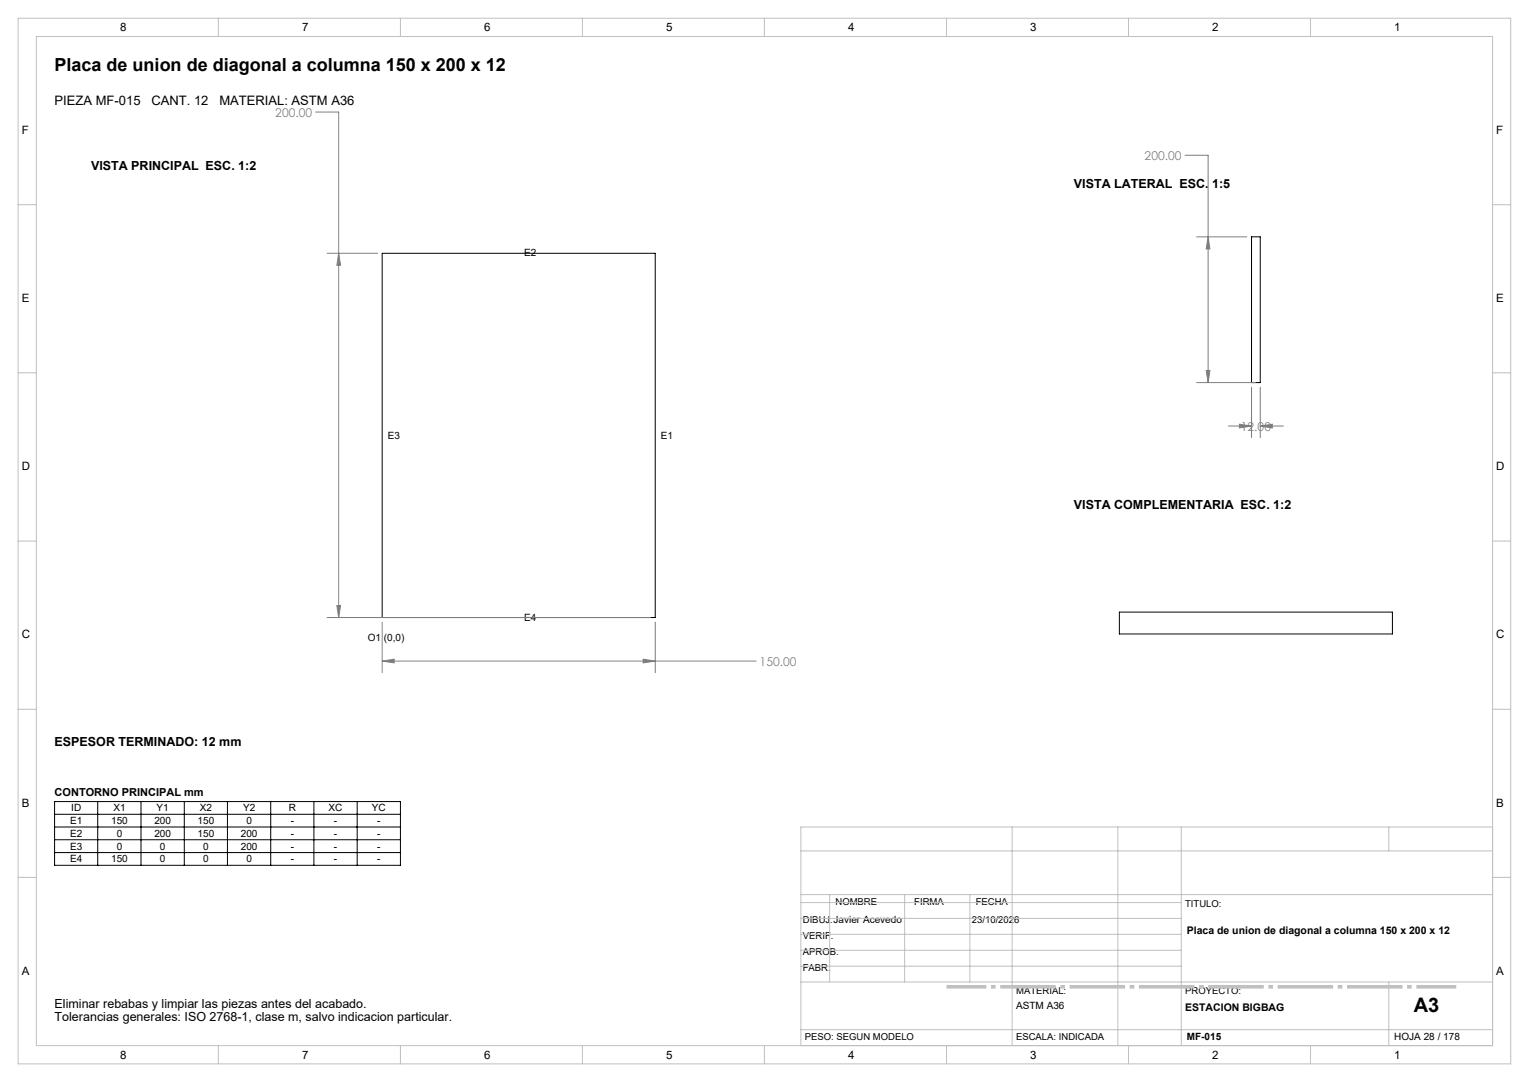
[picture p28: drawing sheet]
<svg xmlns="http://www.w3.org/2000/svg" width="420mm" height="297mm" viewBox="0 0 420 297" stroke-linecap="round" stroke-linejoin="round" font-family="sans-serif">
<defs><g id="words">
<text font-size="5.5" x="388.4" y="277.8">A3</text>
<text font-size="4.9" x="15" y="19.5">Placa de union de diagonal a columna 150 x 200 x 12</text>
<g font-size="3.6">
<text x="15" y="28.8">PIEZA MF-015</text>
<text x="41.6" y="28.8">CANT. 12</text>
<text x="60.3" y="28.8">MATERIAL: ASTM A36</text>
</g>
<g font-size="3.4">
<text x="25" y="46.7">VISTA PRINCIPAL ESC. 1:2</text>
<text x="295" y="51.7">VISTA LATERAL ESC. 1:5</text>
<text x="295" y="139.7">VISTA COMPLEMENTARIA ESC. 1:2</text>
<text x="15" y="204.7">ESPESOR TERMINADO: 12 mm</text>
<text x="15" y="276.7">Eliminar rebabas y limpiar las piezas antes del acabado.</text>
<text x="15" y="280.2">Tolerancias generales: ISO 2768-1, clase m, salvo indicacion particular.</text>
</g>
<g font-size="3.3" fill="#808080">
<text x="75.6" y="32">200.00</text>
<text x="314.4" y="43.9">200.00</text>
<text x="340.8" y="118.2">12.00</text>
<text x="208.7" y="182.7">150.00</text>
</g>
<g font-size="3.2">
<text x="33" y="8.6">8</text>
<text x="83" y="8.6">7</text>
<text x="133" y="8.6">6</text>
<text x="183" y="8.6">5</text>
<text x="233" y="8.6">4</text>
<text x="283" y="8.6">3</text>
<text x="333" y="8.6">2</text>
<text x="383" y="8.6">1</text>
<text x="6" y="36.8">F</text>
<text x="411" y="36.8">F</text>
<text x="6" y="82.9">E</text>
<text x="411" y="82.9">E</text>
<text x="6" y="129.1">D</text>
<text x="411" y="129.1">D</text>
<text x="6" y="175.3">C</text>
<text x="411" y="175.3">C</text>
<text x="6" y="221.4">B</text>
<text x="411" y="221.4">B</text>
<text x="6" y="267.6">A</text>
<text x="411" y="267.6">A</text>
<text x="33" y="290.6">8</text>
<text x="83" y="290.6">7</text>
<text x="133" y="290.6">6</text>
<text x="183" y="290.6">5</text>
<text x="233" y="290.6">4</text>
<text x="283" y="290.6">3</text>
<text x="333" y="290.6">2</text>
<text x="383" y="290.6">1</text>
</g>
<text font-size="3" x="15" y="218.5">CONTORNO PRINCIPAL mm</text>
<g font-size="2.9">
<text x="326" y="256.5">Placa de union de diagonal a columna 150 x 200 x 12</text>
<text x="325.6" y="277.5">ESTACION BIGBAG</text>
</g>
<g font-size="2.7">
<text x="144" y="70.4">E2</text>
<text x="106.5" y="120.4">E3</text>
<text x="181.5" y="120.4">E1</text>
<text x="144" y="170.4">E4</text>
<text x="101" y="175.9">O1 (0,0)</text>
<text x="19.3" y="226.2">E1</text>
<text x="19.6" y="222.7">ID</text>
<text x="30.5" y="226.2">150</text>
<text x="31.1" y="222.7">X1</text>
<text x="42.4" y="226.2">200</text>
<text x="43" y="222.7">Y1</text>
<text x="54.3" y="226.2">150</text>
<text x="54.9" y="222.7">X2</text>
<text x="66.8" y="222.7">Y2</text>
<text x="67.7" y="226.2">0</text>
<text x="79.3" y="222.7">R</text>
<text x="79.9" y="226.2">-</text>
<text x="90.3" y="222.7">XC</text>
<text x="91.7" y="226.2">-</text>
<text x="102.2" y="222.7">YC</text>
<text x="103.6" y="226.2">-</text>
<text x="19.3" y="229.7">E2</text>
<text x="19.3" y="233.2">E3</text>
<text x="32" y="229.7">0</text>
<text x="32" y="233.2">0</text>
<text x="42.4" y="229.7">200</text>
<text x="43.9" y="233.2">0</text>
<text x="54.3" y="229.7">150</text>
<text x="55.8" y="233.2">0</text>
<text x="66.1" y="229.7">200</text>
<text x="66.1" y="233.2">200</text>
<text x="79.9" y="229.7">-</text>
<text x="79.9" y="233.2">-</text>
<text x="91.7" y="229.7">-</text>
<text x="91.7" y="233.2">-</text>
<text x="103.6" y="229.7">-</text>
<text x="103.6" y="233.2">-</text>
<text x="19.3" y="236.7">E4</text>
<text x="30.5" y="236.7">150</text>
<text x="43.9" y="236.7">0</text>
<text x="55.8" y="236.7">0</text>
<text x="67.7" y="236.7">0</text>
<text x="79.9" y="236.7">-</text>
<text x="91.7" y="236.7">-</text>
<text x="103.6" y="236.7">-</text>
<text x="279.1" y="276.8">ASTM A36</text>
<text x="326" y="285.4">MF-015</text>
<text x="383" y="285.4">HOJA 28 / 178</text>
</g>
<g font-size="2.6">
<text x="229.5" y="248.4">NOMBRE</text>
<text x="251.1" y="248.4">FIRMA</text>
<text x="268" y="248.4">FECHA</text>
<text x="325.6" y="249">TITULO:</text>
<text x="220.5" y="253.3">DIBUJ.Javier Acevedo</text>
<text x="220.5" y="257.7">VERIF.</text>
<text x="267" y="253.3">23/10/2026</text>
<text x="220.5" y="262">APROB.</text>
<text x="220.5" y="266.4">FABR.</text>
<text x="279.1" y="273">MATERIAL:</text>
<text x="325.6" y="273">PROYECTO:</text>
<text x="221.1" y="285.5">PESO: SEGUN MODELO</text>
<text x="279.1" y="285.5">ESCALA: INDICADA</text>
</g>
</g></defs>
<g fill="none" stroke="#000" stroke-width=".27">
<path d="M105 69.5h75v100h-75zM343.8 65h2.4v40h-2.4zM307.5 168h75v6h-75zM15 220h95v17.5h-95zM15 223.5h95M15 227h95M15 230.5h95M15 234h95M26.8 220v17.5M38.7 220v17.5M50.6 220v17.5M62.5 220v17.5"/>
<path d="M74.4 220v17.5M86.2 220v17.5M98.1 220v17.5"/>
</g>
<g fill="none" stroke="#808080" stroke-width=".27">
<path d="M86.7 30.8h6.3v138.7M325.5 42.6h6.4v62.4M89.9 69.5h13.8M93 69.5l.6 3.3h-1.1zM328.7 65h13.8M331.9 65l.5 3.3h-1.1zM328.7 105h16.2M331.3 101.7h1.1l-.5 3.3zM337.4 116.9h6.4M340.5 116.4l3.3 .5-3.3 .6zM343.8 106.3v13.8M346.2 116.9l3.3-.5v1.1z"/>
<path d="M346.2 106.3v13.8M346.2 116.9h6.3M89.9 169.5h88.8M92.5 166.2h1.1l-.6 3.3zM105 170.8v13.8M180 170.8v13.8M105 181.5l3.3-.6v1.1zM105 181.5h102.7M176.7 180.9l3.3 .6-3.3 .5z"/>
</g>
<path d="M260 270.9h140" fill="none" stroke="#c0c0c0" stroke-width="1" stroke-dasharray="15.2 1.3 1.3 1.3" stroke-dashoffset="4.3" stroke-linecap="butt"/>
<g fill="none" stroke="#c0c0c0" stroke-width=".27">
<path d="M5 5h410v287h-410zM10 10h400v277h-400zM60 5v5M110 5v5M160 5v5M210 5v5M260 5v5M310 5v5M360 5v5M5 56.2h5M410 56.2h5M5 102.3h5"/>
<path d="M410 102.3h5M5 148.5h5M410 148.5h5M5 194.7h5M410 194.7h5M220 233.6h190M278 227v60M307.1 227v60M324.5 227v60M381.5 227v6.6M410 227h-190v60M5 240.8h5"/>
<path d="M220 245.6h190M220 256.5h104.5M220 252.1h104.5M220 247.8h104.5M227.9 245.6v24M248.5 245.6v24M266.4 245.6v24M410 240.8h5M220 269.6h190M220 265.2h104.5M220 260.8h104.5M381.5 269.6v17.4"/>
<path d="M60 287v5M110 287v5M160 287v5M210 287v5M220 282.6h190M260 287v5M310 287v5M360 287v5"/>
</g>
<path d="M105 181.5l3.3-.6v1.1zM176.7 180.9l3.3 .6-3.3 .5zM92.5 166.2h1.1l-.6 3.3zM93 69.5l.6 3.3h-1.1zM340.5 116.4l3.3 .5-3.3 .6zM346.2 116.9l3.3-.5v1.1zM331.3 101.7h1.1l-.5 3.3zM331.9 65l.5 3.3h-1.1z" fill="#808080"/>
<use href="#words"/>
</svg>
